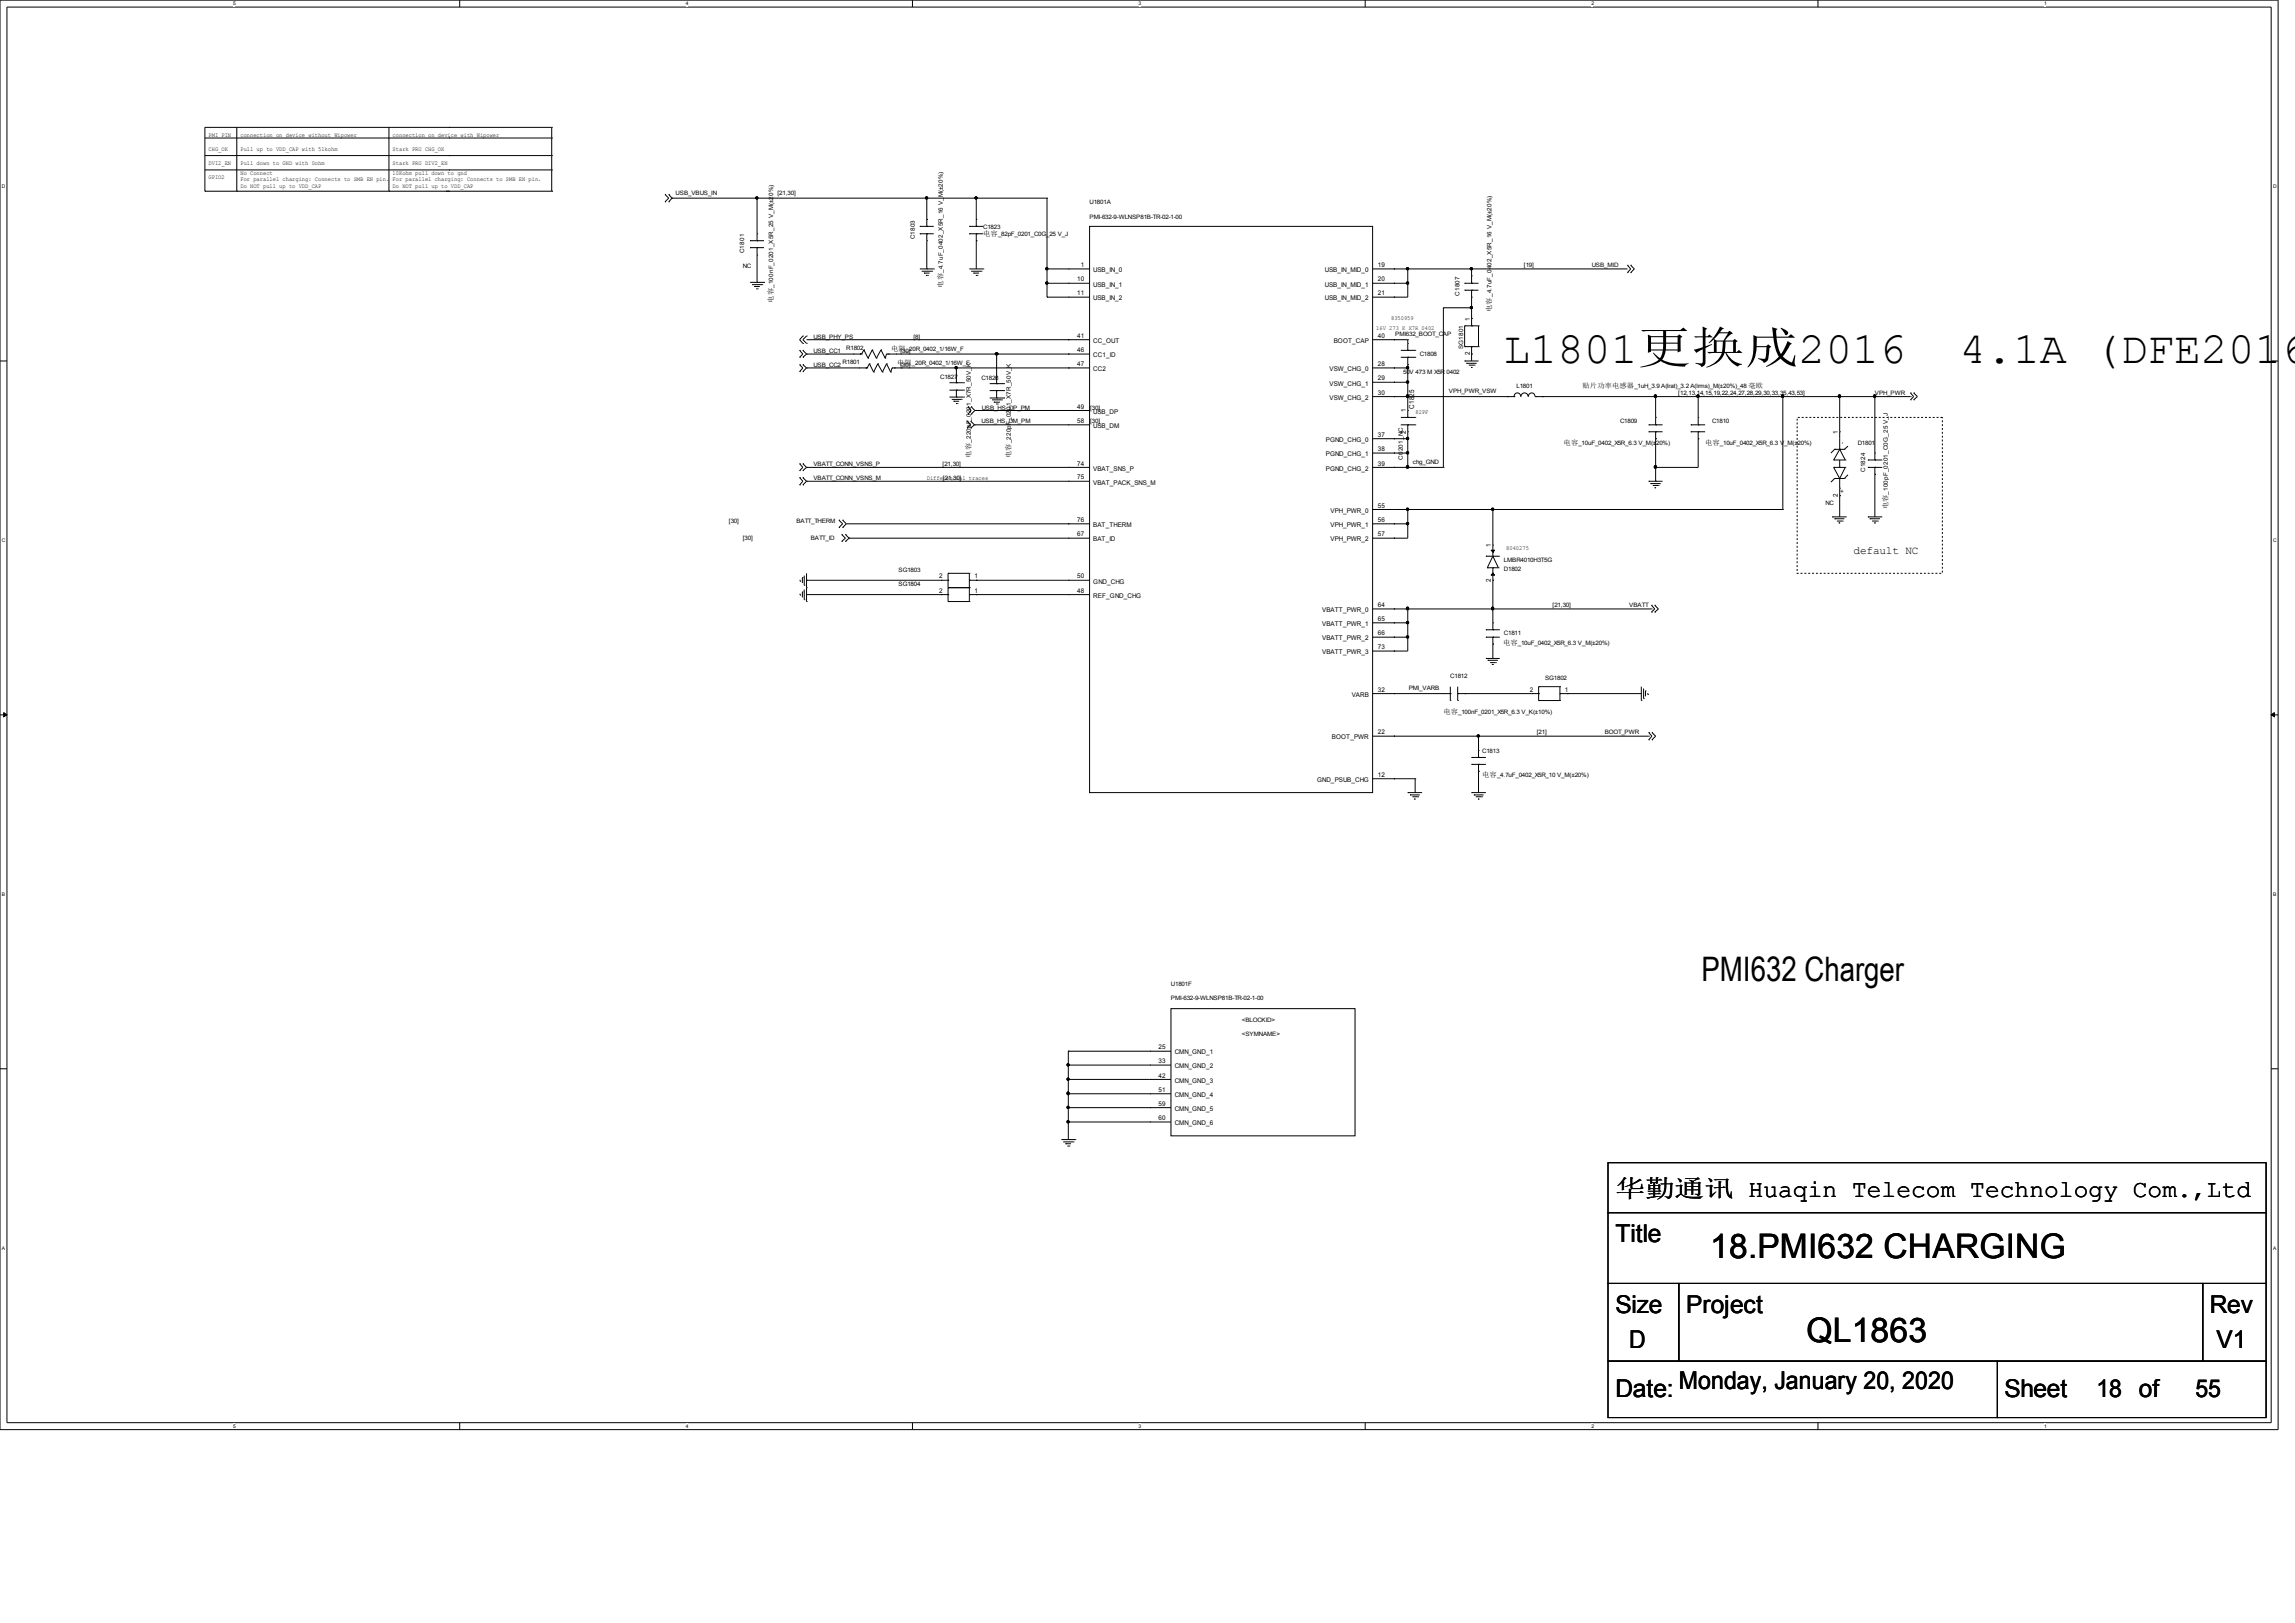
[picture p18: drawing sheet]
<svg xmlns="http://www.w3.org/2000/svg" width="420mm" height="297mm" viewBox="0 0 420 297" stroke-linecap="round" stroke-linejoin="round" font-family="sans-serif">
<defs><g id="words">
<g font-size="8.2">
<text x="275.3" y="66.5">L1801更换成2016</text>
<text x="358.7" y="66.5">4.1A (DFE2016</text>
</g>
<g font-size="6.2">
<text x="311.5" y="179.5">PMI632 Charger</text>
<text x="313.1" y="230.2">18.PMI632 CHARGING</text>
<text x="330.7" y="245.6">QL1863</text>
</g>
<g font-size="4.5">
<text x="295.7" y="219.1">华勤通讯 Huaqin Telecom Technology Com.,Ltd</text>
<text x="295.7" y="227.3">Title</text>
<text x="295.7" y="240.2">Size</text>
<text x="308.7" y="240.2">Project</text>
<text x="404.5" y="240.2">Rev</text>
<text x="298.3" y="246.7">D</text>
<text x="405.8" y="246.7">V1</text>
<text x="295.7" y="255.7">Date:</text>
<text x="307.3" y="254.2">Monday, January 20, 2020</text>
<text x="366.9" y="255.7">Sheet</text>
<text x="383.8" y="255.7">18 of</text>
<text x="401.9" y="255.7">55</text>
</g>
<text font-size="2" x="339.3" y="101.5">default NC</text>
<g font-size="1.3">
<text x="180" y="43.2">电容</text>
<text x="172.6" y="52.7" transform="rotate(-90 172.6 52.7)">电容</text>
<text x="141.6" y="55.4" transform="rotate(-90 141.6 55.4)">电容</text>
<text x="273" y="57.1" transform="rotate(-90 273 57.1)">电容</text>
<text x="163.2" y="64.2">电阻</text>
<text x="164.3" y="66.7">电阻</text>
<text x="289.7" y="71.1">贴片功率电感器</text>
<text x="320.1" y="71.1">毫欧</text>
<text x="258.9" y="74.8" transform="rotate(-90 258.9 74.8)">C1825</text>
<text x="177.7" y="83.8" transform="rotate(-90 177.7 83.8)">电容</text>
<text x="185.1" y="83.8" transform="rotate(-90 185.1 83.8)">电容</text>
<text x="286.3" y="81.4">电容</text>
<text x="312.2" y="81.4">电容</text>
<text x="345.6" y="93.2" transform="rotate(-90 345.6 93.2)">电容</text>
<text x="275.2" y="118">电容</text>
<text x="264.2" y="130.7">电容</text>
<text x="271.4" y="142.3">电容</text>
</g>
<g font-size="1.2">
<text x="197.2" y="51.5">10</text>
<text x="197.9" y="48.9">1</text>
<text x="200.2" y="49.8">USB_IN_0</text>
<text x="200.2" y="52.4">USB_IN_1</text>
<text x="242.6" y="52.4">USB_IN_MID_1</text>
<text x="242.6" y="49.8">USB_IN_MID_0</text>
<text x="252.2" y="51.5">20</text>
<text x="252.2" y="48.9">19</text>
<text x="197.2" y="54">11</text>
<text x="200.2" y="55">USB_IN_2</text>
<text x="242.6" y="55">USB_IN_MID_2</text>
<text x="252.2" y="54">21</text>
<text x="269.1" y="58.7" transform="rotate(-90 269.1 58.7)">1</text>
<text x="197.2" y="64.5">46</text>
<text x="197.2" y="61.8">41</text>
<text x="200.2" y="65.4">CC1_ID</text>
<text x="200.2" y="62.8">CC_OUT</text>
<text x="244.2" y="62.8">BOOT_CAP</text>
<text x="252.2" y="61.8">40</text>
<text x="269.1" y="65.1" transform="rotate(-90 269.1 65.1)">2</text>
<text x="197.2" y="67">47</text>
<text x="200.2" y="67.9">CC2</text>
<text x="243.4" y="70.6">VSW_CHG_1</text>
<text x="243.4" y="67.9">VSW_CHG_0</text>
<text x="252.2" y="69.6">29</text>
<text x="252.2" y="67">28</text>
<text x="197.2" y="77.4">58</text>
<text x="197.2" y="74.8">49</text>
<text x="200.2" y="75.7">USB_DP</text>
<text x="243.4" y="73.2">VSW_CHG_2</text>
<text x="252.2" y="72.2">30</text>
<text x="257.4" y="75.5" transform="rotate(-90 257.4 75.5)">1</text>
<text x="200.2" y="78.3">USB_DM</text>
<text x="242.7" y="80.9">PGND_CHG_0</text>
<text x="242.7" y="83.5">PGND_CHG_1</text>
<text x="252.2" y="80">37</text>
<text x="252.2" y="82.6">38</text>
<text x="257.4" y="79.4" transform="rotate(-90 257.4 79.4)">2</text>
<text x="336.5" y="79.4" transform="rotate(-90 336.5 79.4)">1</text>
<text x="197.2" y="85.2">74</text>
<text x="197.2" y="87.7">75</text>
<text x="200.2" y="86.1">VBAT_SNS_P</text>
<text x="200.2" y="88.7">VBAT_PACK_SNS_M</text>
<text x="242.7" y="86.1">PGND_CHG_2</text>
<text x="252.2" y="85.2">39</text>
<text x="197.2" y="95.5">76</text>
<text x="243.6" y="93.8">VPH_PWR_0</text>
<text x="252.2" y="92.9">55</text>
<text x="252.2" y="95.5">56</text>
<text x="336.5" y="91" transform="rotate(-90 336.5 91)">2</text>
<text x="197.2" y="98.2">67</text>
<text x="200.2" y="96.5">BAT_THERM</text>
<text x="200.2" y="99.1">BAT_ID</text>
<text x="243.6" y="99.1">VPH_PWR_2</text>
<text x="243.6" y="96.5">VPH_PWR_1</text>
<text x="252.2" y="98.2">57</text>
<text x="273" y="100.1" transform="rotate(-90 273 100.1)">1</text>
<text x="172" y="105.9">2</text>
<text x="178.4" y="105.9">1</text>
<text x="197.2" y="105.9">50</text>
<text x="200.2" y="106.8">GND_CHG</text>
<text x="273" y="106.5" transform="rotate(-90 273 106.5)">2</text>
<text x="172" y="108.5">2</text>
<text x="178.4" y="108.5">1</text>
<text x="197.2" y="108.5">48</text>
<text x="200.2" y="109.4">REF_GND_CHG</text>
<text x="242.1" y="112">VBATT_PWR_0</text>
<text x="252.2" y="113.7">65</text>
<text x="252.2" y="111.1">64</text>
<text x="242.1" y="114.6">VBATT_PWR_1</text>
<text x="242.1" y="117.2">VBATT_PWR_2</text>
<text x="242.1" y="119.7">VBATT_PWR_3</text>
<text x="252.2" y="116.3">66</text>
<text x="252.2" y="118.8">73</text>
<text x="247.5" y="127.5">VARB</text>
<text x="252.2" y="126.6">32</text>
<text x="280.1" y="126.6">2</text>
<text x="286.5" y="126.6">1</text>
<text x="243.8" y="135.3">BOOT_PWR</text>
<text x="252.2" y="134.4">22</text>
<text x="241.1" y="143.1">GND_PSUB_CHG</text>
<text x="252.2" y="142.2">12</text>
<text x="212.1" y="192.1">25</text>
<text x="212.1" y="194.6">33</text>
<text x="212.1" y="197.2">42</text>
<text x="215.1" y="193">CMN_GND_1</text>
<text x="215.1" y="195.5">CMN_GND_2</text>
<text x="212.1" y="199.8">51</text>
<text x="212.1" y="202.4">59</text>
<text x="215.1" y="198.1">CMN_GND_3</text>
<text x="215.1" y="200.8">CMN_GND_4</text>
<text x="215.1" y="203.3">CMN_GND_5</text>
<text x="212.1" y="205">60</text>
<text x="215.1" y="205.9">CMN_GND_6</text>
</g>
<g font-size="1.1">
<text x="38.2" y="25">PMI PIN</text>
<text x="38.2" y="27.5">CHG_OK</text>
<text x="44" y="27.5">Pull up to VDD_CAP with 51kohm</text>
<text x="44" y="25">connection on device without Wipower</text>
<text x="71.9" y="25">connection on device with Wipower</text>
<text x="71.9" y="27.5">Stark PRU CHG_OK</text>
<text x="38.2" y="30.2">DVI2_EN</text>
<text x="38.2" y="32.8">GPIO2</text>
<text x="44" y="30.2">Pull down to GND with 0ohm</text>
<text x="44" y="32.1">No Connect</text>
<text x="44" y="33.2">For parallel charging: Connects to SMB EN pin.</text>
<text x="44" y="34.3">Do NOT pull up to VDD_CAP</text>
<text x="71.9" y="30.2">Stark PRU DIV2_EN</text>
<text x="71.9" y="32.1">10Kohm pull down to gnd</text>
<text x="71.9" y="33.2">For parallel charging: Connects to SMB EN pin.</text>
<text x="71.9" y="34.3">Do NOT pull up to VDD_CAP</text>
<text x="123.7" y="35.7">USB_VBUS_IN</text>
<text x="142.3" y="35.7">[21,30]</text>
<text x="180" y="41.9">C1823</text>
<text x="199.5" y="37.4">U1801A</text>
<text x="199.5" y="40">PMI-632-9-WLNSP81B-TR-02-1-00</text>
<text x="136.2" y="46.3" transform="rotate(-90 136.2 46.3)">C1801</text>
<text x="167.5" y="43.8" transform="rotate(-90 167.5 43.8)">C1803</text>
<text x="182.7" y="43.2">_82pF_0201_C0G_25 V_J</text>
<text x="136" y="49.1">NC</text>
<text x="141.6" y="52.7" transform="rotate(-90 141.6 52.7)">_100nF_0201_X5R_25 V_M(±20%)</text>
<text x="172.6" y="50" transform="rotate(-90 172.6 50)">_4.7uF_0402_X5R_16 V_M(±20%)</text>
<text x="279" y="48.9">[19]</text>
<text x="291.4" y="48.9">USB_MID</text>
<text x="254.7" y="58.5">8350959</text>
<text x="267.2" y="54.1" transform="rotate(-90 267.2 54.1)">C1807</text>
<text x="273" y="54.4" transform="rotate(-90 273 54.4)">_4.7uF_0402_X5R_16 V_M(±20%)</text>
<text x="148.9" y="62">USB_PHY_PS</text>
<text x="148.9" y="64.5">USB_CC1</text>
<text x="154.9" y="64">R1802</text>
<text x="164.8" y="64.5">[30]</text>
<text x="165.9" y="64.2">_20R_0402_1/16W_F</text>
<text x="167.2" y="62">[8]</text>
<text x="252" y="60.5">16V 273 K X7R 0402</text>
<text x="255.4" y="61.5">PMI632_BOOT_CAP</text>
<text x="259.9" y="65.2">C1808</text>
<text x="267.9" y="63.9" transform="rotate(-90 267.9 63.9)">SG1801</text>
<text x="148.9" y="67.2">USB_CC2</text>
<text x="154.3" y="66.7">R1801</text>
<text x="164.8" y="67.2">[30]</text>
<text x="167" y="66.7">_20R_0402_1/16W_F</text>
<text x="172.1" y="69.4">C1827</text>
<text x="179.7" y="69.5">C1826</text>
<text x="256.9" y="68.4">50V 473 M X5R 0402</text>
<text x="265.3" y="71.9">VPH_PWR_VSW</text>
<text x="277.6" y="71.1">L1801</text>
<text x="299.2" y="71.1">_1uH_3.9 A(lrat)_3.2 A(lrms)_M(±20%)_48</text>
<text x="179.7" y="77.5">USB_HS_DM_PM</text>
<text x="179.7" y="75">USB_HS_DP_PM</text>
<text x="199.6" y="75">[30]</text>
<text x="199.6" y="77.5">[30]</text>
<text x="259.2" y="75.8">82PF</text>
<text x="296.6" y="77.5">C1809</text>
<text x="307.3" y="72.2">[12,13,14,15,19,22,24,27,28,29,30,33,35,43,53]</text>
<text x="313.4" y="77.5">C1810</text>
<text x="343.2" y="72.2">VPH_PWR</text>
<text x="177.7" y="81.1" transform="rotate(-90 177.7 81.1)">_220pF_0201_X7R_50V_K</text>
<text x="185.1" y="81.1" transform="rotate(-90 185.1 81.1)">_220pF_0201_X7R_50V_K</text>
<text x="289" y="81.4">_10uF_0402_X5R_6.3 V_M(±20%)</text>
<text x="314.9" y="81.4">_10uF_0402_X5R_6.3 V_M(±20%)</text>
<text x="337.7" y="81.2" transform="rotate(-90 337.7 81.2)">-</text>
<text x="340.1" y="81.4">D1801</text>
<text x="148.9" y="85.3">VBATT_CONN_VSNS_P</text>
<text x="148.9" y="87.9">VBATT_CONN_VSNS_M</text>
<text x="169.7" y="87.9">Differencial traces</text>
<text x="172.6" y="85.3">[21,30]</text>
<text x="172.6" y="87.9">[21,30]</text>
<text x="256.8" y="84.1" transform="rotate(-90 256.8 84.1)">C0201_NC</text>
<text x="258.7" y="84.9">chg_GND</text>
<text x="341.5" y="86.4" transform="rotate(-90 341.5 86.4)">C1824</text>
<text x="133.4" y="95.7">[30]</text>
<text x="145.8" y="95.7">BATT_THERM</text>
<text x="334.2" y="92.4">NC</text>
<text x="337.7" y="90.3" transform="rotate(-90 337.7 90.3)">+</text>
<text x="345.6" y="90.5" transform="rotate(-90 345.6 90.5)">_100pF_0201_C0G_25 V_J</text>
<text x="136" y="98.7">[30]</text>
<text x="148.4" y="98.7">BATT_ID</text>
<text x="275.8" y="100.6">8040275</text>
<text x="164.5" y="104.8">SG1803</text>
<text x="164.5" y="107.3">SG1804</text>
<text x="275.3" y="104.5">D1802</text>
<text x="275.3" y="102.9">LMBR4010H3T5G</text>
<text x="284.2" y="111.1">[21,30]</text>
<text x="298.3" y="111.1">VBATT</text>
<text x="275.3" y="116.3">C1811</text>
<text x="277.9" y="118">_10uF_0402_X5R_6.3 V_M(±20%)</text>
<text x="265.5" y="124.1">C1812</text>
<text x="282.9" y="124.4">SG1802</text>
<text x="257.9" y="126.3">PMI_VARB</text>
<text x="267" y="130.7">_100nF_0201_X5R_6.3 V_K(±10%)</text>
<text x="271.4" y="137.8">C1813</text>
<text x="281.3" y="134.3">[21]</text>
<text x="293.8" y="134.3">BOOT_PWR</text>
<text x="274.1" y="142.3">_4.7uF_0402_X5R_10 V_M(±20%)</text>
<text x="214.4" y="180.5">U1801F</text>
<text x="214.4" y="183.1">PMI-632-9-WLNSP81B-TR-02-1-00</text>
<text x="227.3" y="189.6">&lt;SYMNAME&gt;</text>
<text x="227.3" y="187">&lt;BLOCKID&gt;</text>
</g>
<g font-size=".9">
<text x="42.7" y="1">5</text>
<text x="125.6" y="1">4</text>
<text x="208.4" y="1">3</text>
<text x="291.3" y="1">2</text>
<text x="374.2" y="1">1</text>
<text x=".3" y="34.4">D</text>
<text x="416.1" y="34.4">D</text>
<text x=".3" y="99.2">C</text>
<text x="416.1" y="99.2">C</text>
<text x=".3" y="163.9">B</text>
<text x="416.1" y="163.9">B</text>
<text x=".3" y="228.7">A</text>
<text x="416.1" y="228.7">A</text>
<text x="42.7" y="261.3">5</text>
<text x="125.6" y="261.3">4</text>
<text x="208.4" y="261.3">3</text>
<text x="291.3" y="261.3">2</text>
<text x="374.2" y="261.3">1</text>
</g>
</g></defs>
<path d="M0 0h417.1v261.6h-417.1zM1.3 1.3h414.5v259.1h-414.5z" fill="none" stroke="#000" stroke-width=".18"/>
<g fill="#fff">
<path d="M42.7 .2h.3v.9h-.3z"/>
<path d="M42.7 260.5h.3v1h-.3z"/>
</g>
<path d="M84.2 0v1.3M84.2 260.4v1.2" fill="none" stroke="#000" stroke-width=".18"/>
<g fill="#fff">
<path d="M125.6 .2h.3v.9h-.3z"/>
<path d="M125.6 260.5h.3v1h-.3z"/>
</g>
<path d="M167 0v1.3M167 260.4v1.2" fill="none" stroke="#000" stroke-width=".18"/>
<g fill="#fff">
<path d="M208.4 .2h.4v.9h-.4z"/>
<path d="M208.4 260.5h.4v1h-.4z"/>
</g>
<path d="M249.9 0v1.3M249.9 260.4v1.2" fill="none" stroke="#000" stroke-width=".18"/>
<g fill="#fff">
<path d="M291.3 .2h.4v.9h-.4z"/>
<path d="M291.3 260.5h.4v1h-.4z"/>
</g>
<path d="M332.8 0v1.3M332.8 260.4v1.2" fill="none" stroke="#000" stroke-width=".18"/>
<g fill="#fff">
<path d="M374.2 .2h.4v.9h-.4z"/>
<path d="M374.2 260.5h.4v1h-.4z"/>
<path d="M.3 33.6h.5v1h-.5z"/>
<path d="M416.1 33.6h.5v1h-.5z"/>
<path d="M.3 98.4h.5v.9h-.5z"/>
<path d="M416.1 98.4h.5v.9h-.5z"/>
</g>
<path d="M0 66.1h1.3M415.8 66.1h1.3" fill="none" stroke="#000" stroke-width=".18"/>
<g fill="#fff">
<path d="M.3 163.2h.5v.9h-.5z"/>
<path d="M416.1 163.2h.5v.9h-.5z"/>
</g>
<path d="M0 130.8h1.3M415.8 130.8h1.3" fill="none" stroke="#000" stroke-width=".18"/>
<path d="M.7 130.4l.6 .4-.6 .4zM415.8 130.8l.6-.4v.8z" fill="#000" stroke="#000" stroke-width=".18"/>
<g fill="#fff">
<path d="M.3 228h.5v.9h-.5z"/>
<path d="M416.1 228h.5v.9h-.5z"/>
</g>
<g fill="none" stroke="#000" stroke-width=".18">
<path d="M37.5 35h.1M37.5 25.3h63.5M37.5 28.5h63.5M37.5 31.1h63.5M37.5 35h63.5M43.3 35h.1M43.3 23.3v11.7M71.2 35h.1M71.2 23.3v11.7M82.2 23.3h.1M82.2 25.3h.1M82.2 28.5h.1"/>
<path d="M82.2 31.1h.1M82.2 35h.1M101 23.3h.1M101 35h.1M101 25.3h.1M101 28.5h.1M101 31.1h.1M101 23.3h-63.5v11.7M101 23.3v11.7M121.8 35.6h.1M121.8 36.9h.1M121.8 35.6l.6 .7-.6 .6"/>
<path d="M122.4 36.9h.1M122.4 35.6h.1M122.4 35.6l.6 .7M123 36.3h.1M123 36.3l-.6 .6M123 36.3h68.7M138.6 36.3h.1M138.6 36.3v7.8M169.7 36.3h.1M169.7 36.3v5.1M178.7 36.3h.1M178.7 36.3v5.1"/>
<path d="M191.7 36.3h.1M191.7 36.3v18.1M137.3 44.1h.1M137.3 45.3h.1M137.3 51.7h2.6M137.3 44.1h2.6M137.3 45.3h2.6M137.7 52.1h1.8M138.1 52.4h.1M138.1 52.4h1M138.4 52.9h.3M138.6 44.1h.1"/>
<path d="M138.6 45.3h.1M138.6 42.8h.1M138.6 46.7h.1M138.6 51.7h.1M138.6 45.3v6.4M138.7 52.9h.1M139.5 52.1h.1M139.9 51.7h.1M168.4 41.4h.1M168.4 42.8h.1M168.4 49.2h2.5M168.4 41.4h2.5"/>
<path d="M168.4 42.8h2.5M168.7 49.6h1.9M169.2 50h.1M169.2 50h1M169.5 50.4h.3M169.7 41.4h.1M169.7 42.8h.1M169.7 40.2h.1M169.7 44.1h.1M169.7 49.2h.1M169.7 42.8v6.4M169.8 50.4h.1"/>
<path d="M170.6 49.6h.1M170.9 49.2h.1M177.5 41.4h.1M177.5 42.8h.1M177.5 49.2h2.5M177.5 41.4h2.5M177.5 42.8h2.5M177.8 49.6h1.9M178.2 50h.1M178.2 50h1M178.6 50.4h.3M178.7 41.4h.1"/>
<path d="M178.7 42.8h.1M178.7 40.2h.1M178.7 44.1h.1M178.7 42.8v6.4M178.9 50.4h.1M179.7 49.6h.1M180 49.2h.1M191.7 49.2h.1M191.7 51.8h.1M191.7 54.4h.1M191.7 49.2h7.8M191.7 51.8h7.8"/>
<path d="M191.7 54.4h7.8M195.6 49.2h.1M195.6 51.8h.1M195.6 54.4h.1M199.5 41.4h51.8v103.7h-51.8zM251.3 49.2h46.6M251.3 51.8h6.4M255.2 54.4h.1M255.2 51.8h.1M255.2 49.2h.1M257.7 49.2h.1M257.7 51.8h.1"/>
<path d="M257.7 49.2v5.2h-6.4M264.2 56.3h.1M264.2 56.3h5.2M264.2 56.3v29.2M268.1 51.8h.1M268.1 53.1h.1M268.1 59.6h.1M268.1 51.8h2.6M268.1 53.1h2.6M268.1 59.6v3.8M268.1 59.6h2.6M269.4 51.8h.1"/>
<path d="M269.4 53.1h.1M269.4 50.5h.1M269.4 54.4h.1M269.4 59.6h.1M269.4 58.3h.1M269.4 49.2h.1M269.4 56.3h.1M269.4 49.2v2.6M269.4 53.1v6.5M270.7 59.6h.1M270.7 59.6v3.8M297.9 49.9h.1"/>
<path d="M297.9 48.5h.1M297.9 48.5l.6 .7-.6 .7M298.5 49.9h.1M298.5 48.5h.1M298.5 48.5l.7 .7-.7 .7M146.4 64.1h.1M146.4 65.4h.1M146.4 66.7h.1M146.4 68h.1M146.4 64.1l.6 .7-.6 .6M146.4 66.7l.6 .6-.6 .7M147 61.5h.1"/>
<path d="M147 62.9h.1M147 65.4h.1M147 64.1h.1M147 68h.1M147 66.7h.1M147 61.5l-.6 .7 .6 .7M147 64.1l.7 .7M147 66.7l.7 .6M147.7 61.5h.1M147.7 62.9h.1M147.7 67.3h.1M147.7 64.8h.1"/>
<path d="M147.7 61.5l-.7 .7 .7 .7M147.7 64.8l-.7 .6M147.7 67.3l-.7 .7M147.7 64.8h10M147.7 67.3h11M147.7 62.2h51.8M156.2 64.8h.1M157.2 67.3h.1M157.5 64.8h.1M157.7 64.8h.1M158.2 64h.1M158.2 64l.7 1.6"/>
<path d="M158.2 64l-.5 .8M158.5 67.3h.1M158.7 67.3h.1M158.9 65.6h.1M159.2 66.6h.1M159.2 66.6l.7 1.5M159.2 66.6l-.5 .7M159.7 64h.1M159.7 64l.7 1.6M159.7 64l-.8 1.6M159.9 68.1h.1M160.4 65.6h.1"/>
<path d="M160.7 66.6h.1M160.7 66.6l.8 1.5M160.7 66.6l-.8 1.5M161.3 64h.1M161.3 64l.8 1.6M161.3 64l-.9 1.6M161.5 68.1h.1M162.1 65.6h.1M162.3 64.8h.1M162.3 66.6h.1M162.3 64.8h37.2M162.3 64.8l-.2 .8"/>
<path d="M162.3 66.6l.8 1.5M162.3 66.6l-.8 1.5M162.6 64.8h.1M163.1 68.1h.1M163.3 67.3h.1M163.3 67.3h36.2M163.3 67.3l-.2 .8M163.7 67.3h.1M164 64.8h.1M165 67.3h.1M173.8 72.7h2.6M173.8 71.4h2.6"/>
<path d="M173.8 70h2.6M174.2 73.1h1.8M174.6 73.4h.1M174.6 73.4h1M175 73.9h.3M175.1 71.4h.1M175.1 70h.1M175.1 72.7h.1M175.1 68.8h.1M175.1 67.3h.1M175.1 67.3v2.7M175.1 71.4v1.3"/>
<path d="M175.3 73.9h.1M176 73.1h.1M176.4 72.7h.1M176.4 71.4h.1M176.4 70h.1M177 77.1h.1M177 78.3h.1M177 77.1l.7 .7-.7 .5M177.2 74.5h.1M177.2 75.8h.1M177.2 74.5l.6 .6-.6 .7M177.7 78.3h.1"/>
<path d="M177.7 77.1h.1M177.7 77.1l.7 .7M177.8 75.8h.1M177.8 74.5h.1M177.8 74.5l.7 .6M178.4 77.8h.1M178.4 77.8l-.7 .5M178.4 77.8h21.1M178.5 75.1h.1M178.5 75.1l-.7 .7M178.5 75.1h21M181.2 72.8h2.6"/>
<path d="M181.2 71.5h2.6M181.2 70.2h2.6M181.6 73.2h1.8M181.9 73.6h.1M181.9 73.6h1.1M182.4 73.9h.2M182.5 71.5h.1M182.5 70.2h.1M182.5 72.8h.1M182.5 68.9h.1M182.5 64.8h.1M182.5 64.8v5.4"/>
<path d="M182.5 71.5v1.3M182.6 73.9h.1M183.4 73.2h.1M183.8 72.8h.1M183.8 71.5h.1M183.8 70.2h.1M195.6 77.8h.1M195.6 64.8h.1M195.6 67.3h.1M195.6 75.1h.1M195.6 62.2h.1M251.3 67.3h6.4"/>
<path d="M251.3 62.2h6.4M251.3 70h6.4M251.3 72.6h25.9M255.2 62.2h.1M255.2 70h.1M255.2 72.6h.1M255.2 67.3h.1M256.5 65.4h2.6M256.5 64.1h2.6M256.5 77.8h2.6M256.5 76.4h2.6M257.7 65.4h.1"/>
<path d="M257.7 64.1h.1M257.7 66.7h.1M257.7 62.9h.1M257.7 76.4h.1M257.7 77.8h.1M257.7 75.1h.1M257.7 79h.1M257.7 62.2h.1M257.7 70h.1M257.7 67.3h.1M257.7 72.6h.1M257.7 62.2v1.9"/>
<path d="M257.7 65.4v11M257.7 77.8v7.7M259.1 65.4h.1M259.1 64.1h.1M259.1 76.4h.1M259.1 77.8h.1M268.1 66.1h.1M268.1 63.4h.1M268.1 66.1h2.6M268.1 63.4h2.6M268.5 66.5h.1M268.5 66.5h1.8"/>
<path d="M268.9 66.8h1M269.3 67.3h.1M269.3 67.3h.3M269.4 63.4h.1M269.4 64.8h.1M269.4 63.4v2.7M269.9 66.8h.1M270.7 63.4h.1M275.9 72.6h.1M277.2 72.6h.1M278.4 72.6a.59 .59 0 0 0-.6-.7 .59 .59 0 0 0-.6 .7M279.7 72.6a.63 .63 0 0 0-.6-.7 .63 .63 0 0 0-.6 .7"/>
<path d="M281 72.6a.59 .59 0 0 0-.6-.7 .59 .59 0 0 0-.6 .7M281.1 72.6h.1M281.1 72.6h68.7M282.4 72.6h.1M301.8 77.8h.1M301.8 79h.1M301.8 77.8h2.6M301.8 79h2.6M303.1 77.8h.1M303.1 79h.1M303.1 76.4h.1M303.1 72.6h.1"/>
<path d="M303.1 72.6v5.2M303.1 79v9.1M309.5 77.8h.1M309.5 79h.1M309.5 77.8h2.7M309.5 79h2.7M310.9 77.8h.1M310.9 79h.1M310.9 76.4h.1M310.9 72.6h.1M310.9 72.6v5.2M310.9 79v6.5h-7.8"/>
<path d="M326.4 72.6h.1M326.4 72.6v20.6M336.8 79h.1M336.8 72.6h.1M336.8 72.6v9.6M343.2 72.6h.1M343.2 72.6v11.6M349.8 73.2h.1M349.8 71.9h.1M349.8 72.6h.1M349.8 71.9l.6 .7-.6 .6M350.4 73.2h.1"/>
<path d="M350.4 71.9h.1M350.4 71.9l.6 .7-.6 .6M146.4 84.9h.1M146.4 86.1h.1M146.4 87.4h.1M146.4 88.8h.1M146.4 84.9l.6 .6-.6 .6M146.4 87.4l.6 .7-.6 .7M147 86.1h.1M147 84.9h.1M147 88.8h.1M147 87.4h.1"/>
<path d="M147 84.9l.7 .6M147 87.4l.7 .7M147.7 85.5h.1M147.7 88.1h.1M147.7 88.1h51.8M147.7 85.5l-.7 .6M147.7 88.1l-.7 .7M147.7 85.5h51.8M153.6 95.2h.1M153.6 96.5h.1M153.6 95.2l.7 .7-.7 .6M154.1 97.8h.1"/>
<path d="M154.1 99.1h.1M154.1 97.8l.7 .7-.7 .6M154.3 96.5h.1M154.3 95.2h.1M154.3 95.2l.6 .7M154.8 99.1h.1M154.8 97.8h.1M154.8 97.8l.6 .7M154.9 95.9l-.6 .6M154.9 95.9h44.6M155.4 98.5h.1M155.4 98.5l-.6 .6"/>
<path d="M155.4 98.5h44.1M195.6 85.5h.1M195.6 88.1h.1M195.6 95.9h.1M195.6 98.5h.1M251.3 85.5h12.9M251.3 95.9h6.4M251.3 93.2h75.1M251.3 80.3h6.4M251.3 82.9h6.4M255.2 85.5h.1M255.2 93.2h.1"/>
<path d="M255.2 80.3h.1M255.2 82.9h.1M255.2 98.5h.1M255.2 95.9h.1M257.7 80.3h.1M257.7 82.9h.1M257.7 93.2h.1M257.7 95.9h.1M257.7 85.5h.1M257.7 93.2v5.3h-6.4M264.2 85.5h.1M273.3 99.8h.1"/>
<path d="M273.3 93.2h.1M273.3 93.2v8.6M301.8 88.1h.1M301.8 88.1h2.6M302.2 88.5h.1M302.2 88.5h1.8M302.6 88.8h1M302.9 89.3h.1M302.9 89.3h.3M303.1 80.3h.1M303.1 85.5h.1M303.1 88.1h.1"/>
<path d="M303.6 88.8h.1M310.9 80.3h.1M326.4 93.2h.1M335.4 94.6h.1M335.4 94.6h2.7M335.7 85.5h.1M335.7 84.2h.1M335.7 84.2h2.1M335.7 85.5h2.1M335.7 85.5l1.1 2.1M335.9 94.9h.1M335.9 87.6h.1"/>
<path d="M335.9 82.2h.1M335.9 94.9h1.8M335.9 87.6l-.7 .7M335.9 87.6h1.8M335.9 82.2h1.8M335.9 82.2l-.7 .7M336.3 95.4h1M336.6 95.7h.1M336.6 95.7h.3M336.8 87.6h.1M336.8 82.2h.1M336.8 85.5h.1"/>
<path d="M336.8 89.4h.1M336.8 90.7h.1M336.8 82.2l-1.1 2M336.8 82.2l1 2M336.8 84.2v1.3M336.8 87.6v7M337.3 95.4h.1M337.7 87.6h.1M337.7 82.2h.1M337.8 85.5h.1M337.8 84.2h.1M337.8 85.5l-1 2.1"/>
<path d="M338.3 86.9l-.6 .7M338.3 81.6l-.6 .6M342 94.6h.1M342 84.2h.1M342 85.5h.1M342 94.6h2.6M342 84.2h2.6M342 85.5h2.6M342.3 94.9h.1M342.3 94.9h1.9M342.7 95.4h1M343.2 95.7h.1"/>
<path d="M343.2 95.7h.2M343.2 84.2h.1M343.2 85.5h.1M343.2 82.9h.1M343.2 86.8h.1M343.2 85.5v9.1M343.7 95.4h.1M146.5 108.9h.1M146.5 106.4h.1M146.5 106.1v.3M146.5 108.7v.2M146.9 108.3h.1"/>
<path d="M146.9 105.7h.1M146.9 105.7v1M146.9 108.3v1M147.2 109.8h.1M147.2 107.1h.1M147.2 105.4v1.7M147.2 107.9v1.9M147.7 110.1h.1M147.7 107.6h.1M147.7 106.2h.1M147.7 104.9v5.2M147.7 108.8h25.9"/>
<path d="M147.7 106.2h25.9M172.3 108.8h.1M172.3 106.2h.1M173.6 108.8h.1M173.6 110.1h.1M173.6 107.6h.1M173.6 106.2h.1M173.6 104.9h.1M173.6 107.6h3.9M173.6 110.1h3.9M173.6 104.9v5.2M173.6 104.9h3.9"/>
<path d="M177.5 108.8h.1M177.5 107.6h.1M177.5 110.1h.1M177.5 106.2h.1M177.5 104.9h.1M177.5 104.9v5.2M177.5 108.8h22M177.5 106.2h22M178.7 108.8h.1M178.7 106.2h.1M195.6 106.2h.1M195.6 108.8h.1"/>
<path d="M251.3 116.6h6.4M251.3 114h6.4M251.3 111.4h51M255.2 114h.1M255.2 116.6h.1M255.2 119.2h.1M255.2 111.4h.1M257.7 111.4h.1M257.7 114h.1M257.7 116.6h.1M257.7 111.4v7.8h-6.4M272 101.8h.1"/>
<path d="M272 115.3h.1M272 116.6h.1M272 101.8h2.6M272 115.3h2.6M272 116.6h2.6M272.3 103.9h.1M272.3 103.9h2M273.3 104.9h.1M273.3 101h.1M273.3 101.8h.1M273.3 103.9h.1M273.3 106.2h.1"/>
<path d="M273.3 115.3h.1M273.3 116.6h.1M273.3 114h.1M273.3 117.9h.1M273.3 111.4h.1M273.3 101.8l-1 2.1M273.3 101.8l1 2.1M273.3 103.9v11.4M273.3 116.6v3.9M274.3 103.9h.1M302.3 112h.1M302.3 110.8h.1"/>
<path d="M302.3 111.4h.1M302.3 110.8l.6 .6-.6 .6M302.9 112h.1M302.9 110.8h.1M302.9 110.8l.7 .6-.7 .6M251.3 126.9h14.2M251.3 134.7h50.5M255.2 134.7h.1M255.2 126.9h.1M264.2 126.9h.1M265.5 126.9h.1M265.5 128.2h.1"/>
<path d="M265.5 125.7v2.5M266.9 128.2h.1M266.9 126.9h.1M266.9 125.7v2.5M266.9 126.9h14.8M268.1 126.9h.1M269.4 138.6h.1M269.4 139.9h.1M269.4 138.6h2.6M269.4 139.9h2.6M270.7 138.6h.1M270.7 139.9h.1"/>
<path d="M270.7 137.4h.1M270.7 134.7h.1M270.7 134.7v3.9M270.7 139.9v5.2M272 120.5h.1M272 120.5h2.6M272.4 120.8h.1M272.4 120.8h1.8M272.8 121.3h1M273.1 121.6h.1M273.1 121.6h.4M273.8 121.3h.1"/>
<path d="M280.4 126.9h.1M281.7 126.9h.1M281.7 128.2h.1M281.7 125.7h.1M281.7 125.7h3.9M281.7 128.2h3.9M281.7 125.7v2.5M285.6 126.9h.1M285.6 125.7h.1M285.6 128.2h.1M285.6 126.9h14.9M285.6 125.7v2.5"/>
<path d="M286.9 126.9h.1M300.5 128.2h.1M300.5 125.7v2.5M300.9 127.9h.1M300.9 126v1.9M301.2 126.4h.1M301.2 126.4v1.1M301.7 127.1h.1M301.7 126.9v.2M301.8 135.4h.1M301.8 134.1h.1M301.8 134.7h.1"/>
<path d="M301.8 134.1l.6 .6-.6 .7M302.4 135.4h.1M302.4 134.1h.1M302.4 134.1l.7 .6-.7 .7M251.3 142.5h7.8M255.2 142.5h.1M257.7 145.1h.1M257.7 145.1h2.6M258.1 145.5h.1M258.1 145.5h1.8M258.6 145.8h1M258.9 146.2h.1"/>
<path d="M258.9 146.2h.3M259.1 142.5h.1M259.1 142.5v2.6M259.6 145.8h.1M269.4 145.1h.1M269.4 145.1h2.6M269.8 145.5h.1M269.8 145.5h1.8M270.2 145.8h1.1M270.6 146.2h.1M270.6 146.2h.2M270.7 141.2h.1"/>
<path d="M271.3 145.8h.1M0 195.6h1.3M195.6 192.4h.1M195.6 194.9h.1M195.6 197.6h.1M195.6 192.4h18.8M195.6 194.9h18.8M195.6 197.6h18.8M195.6 192.4v16.2M210.5 192.4h.1M210.5 194.9h.1M210.5 197.6h.1"/>
<path d="M214.4 184.6h33.7v23.3h-33.7zM415.8 195.6h1.3M194.3 208.6h2.5M194.6 209h1.9M195.1 209.3h.1M195.1 209.3h1M195.4 209.7h.3M195.6 200.2h.1M195.6 202.7h.1M195.6 205.3h.1M195.6 200.2h18.8M195.6 202.7h18.8"/>
<path d="M195.6 205.3h18.8M195.7 209.7h.1M196.5 209h.1M196.8 208.6h.1M210.5 200.2h.1M210.5 202.7h.1M210.5 205.3h.1M294.4 212.8h120.5v9.1h-120.5zM294.4 221.9h120.5v13h-120.5zM294.4 234.9h12.9v14.2h-12.9zM307.3 234.9h96v14.2h-96zM403.3 234.9h11.6v14.2h-11.6z"/>
<path d="M294.4 249.1h71.3v10.3h-71.3zM365.7 249.1h49.2v10.3h-49.2z"/>
</g>
<path d="M329 76.4h26.6v28.5h-26.6z" fill="none" stroke="#000" stroke-width=".18" stroke-dasharray=".4 .4 .4 .4 .4 .4 .4 .4" stroke-linecap="butt"/>
<g fill="#000" stroke="#000" stroke-width=".18">
<path d="M273 100.7h.6l-.3 .3zM273.3 104.9l.3 .4h-.6z"/>
<path d="M182.3 64.6h.3v.3h-.3z" fill-rule="evenodd"/>
<path d="M182.3 64.6h.3v.3h-.3z" fill-rule="evenodd"/>
<circle cx="138.6" cy="36.2" r=".21"/>
<circle cx="169.6" cy="36.2" r=".21"/>
<circle cx="178.7" cy="36.2" r=".21"/>
<circle cx="191.6" cy="49.2" r=".21"/>
<circle cx="191.6" cy="51.8" r=".21"/>
<circle cx="257.7" cy="51.8" r=".21"/>
<circle cx="257.7" cy="49.2" r=".21"/>
<circle cx="269.4" cy="49.2" r=".21"/>
<circle cx="269.4" cy="56.3" r=".21"/>
<circle cx="175" cy="67.3" r=".21"/>
<circle cx="257.7" cy="72.5" r=".24"/>
<circle cx="257.7" cy="69.9" r=".21"/>
<circle cx="257.7" cy="67.3" r=".21"/>
<circle cx="303" cy="72.5" r=".24"/>
<circle cx="310.8" cy="72.5" r=".24"/>
<circle cx="326.3" cy="72.5" r=".24"/>
<circle cx="336.7" cy="72.5" r=".24"/>
<circle cx="343.2" cy="72.5" r=".24"/>
<circle cx="257.7" cy="85.4" r=".24"/>
<circle cx="257.7" cy="93.2" r=".21"/>
<circle cx="257.7" cy="95.8" r=".21"/>
<circle cx="257.7" cy="80.3" r=".21"/>
<circle cx="257.7" cy="82.9" r=".21"/>
<circle cx="273.3" cy="93.2" r=".21"/>
<circle cx="303" cy="85.4" r=".24"/>
<circle cx="257.7" cy="111.3" r=".24"/>
<circle cx="257.7" cy="116.6" r=".21"/>
<circle cx="257.7" cy="113.9" r=".21"/>
<circle cx="273.2" cy="111.3" r=".24"/>
<circle cx="270.6" cy="134.7" r=".21"/>
<circle cx="195.5" cy="194.9" r=".21"/>
<circle cx="195.5" cy="197.5" r=".21"/>
<circle cx="195.5" cy="200.1" r=".24"/>
<circle cx="195.5" cy="205.3" r=".21"/>
<circle cx="195.5" cy="202.7" r=".21"/>
</g>
<use href="#words"/>
</svg>
